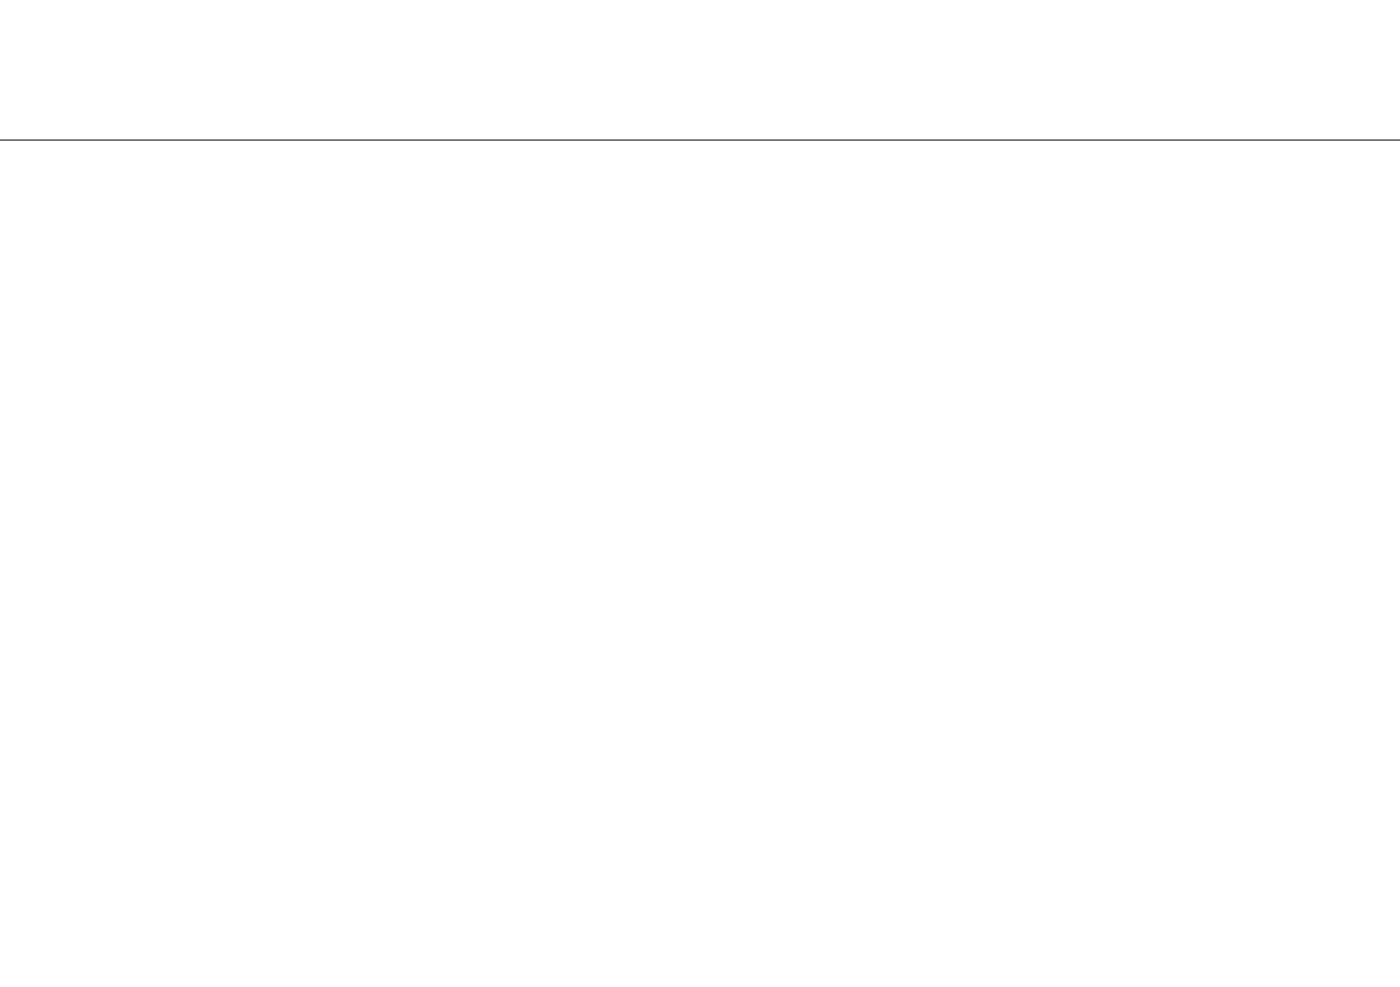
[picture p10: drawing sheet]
<svg xmlns="http://www.w3.org/2000/svg" width="210mm" height="148mm" viewBox="0 0 210 148" stroke-linecap="round" stroke-linejoin="round" font-family="sans-serif">
<!-- layer: kty -->
<path d="M0 21h210.1" fill="none" stroke="#000" stroke-width=".15"/>
</svg>
